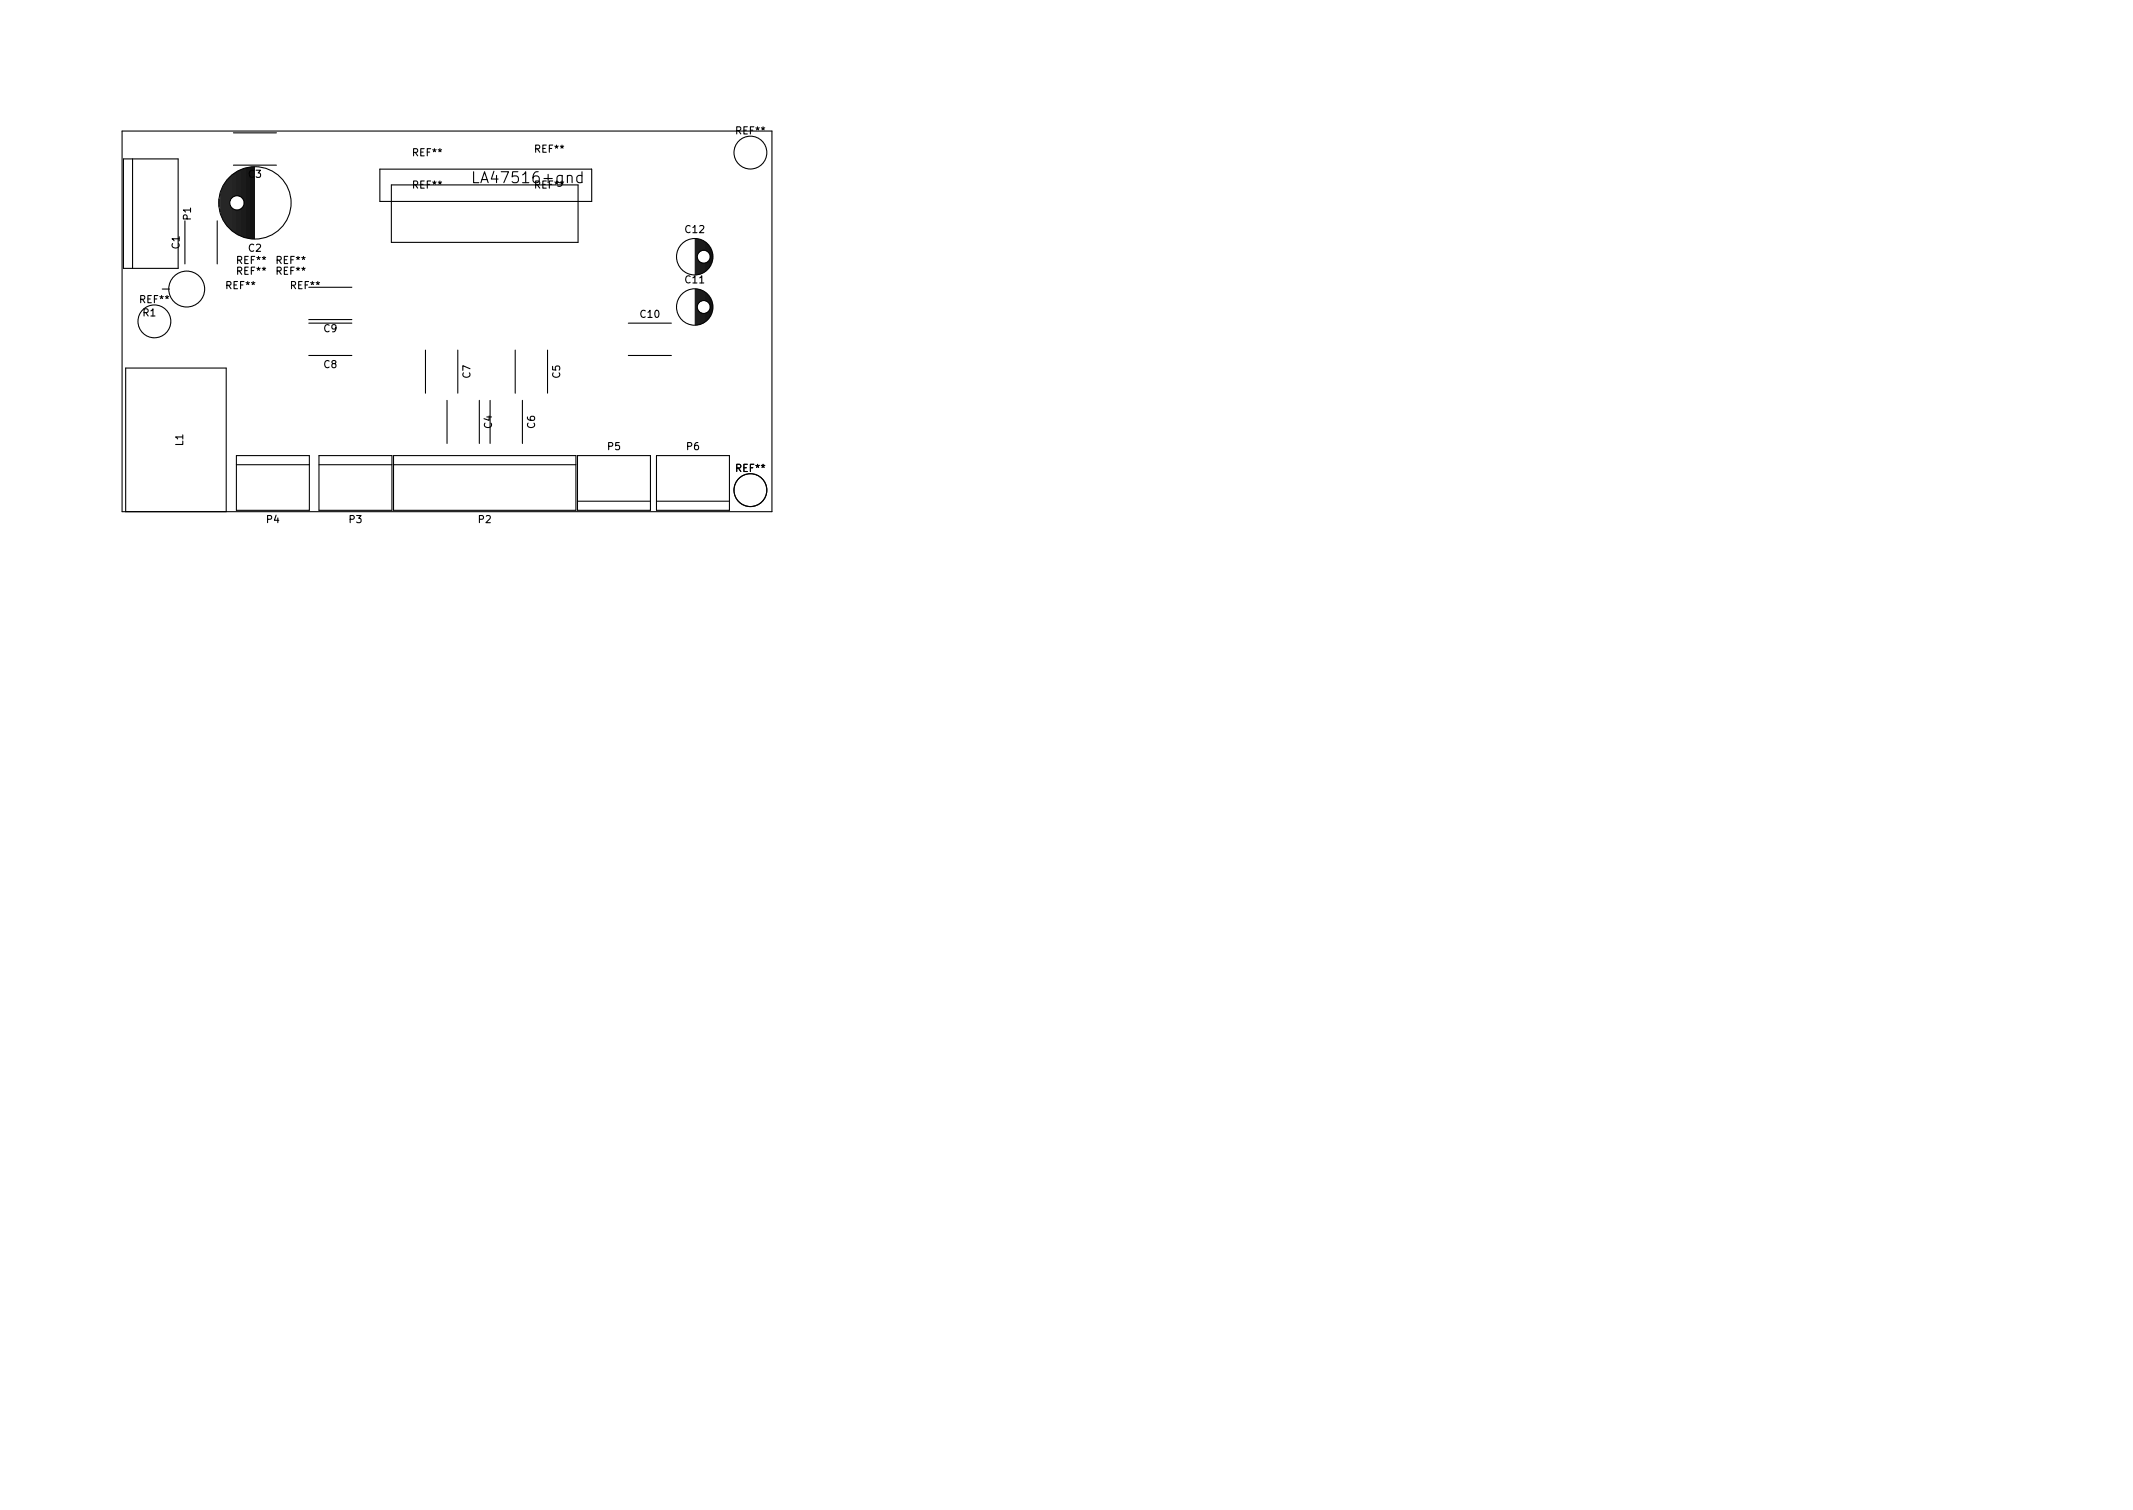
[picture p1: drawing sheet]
<svg xmlns="http://www.w3.org/2000/svg" width="297mm" height="210mm" viewBox="0 0 297 210" stroke-linecap="round" stroke-linejoin="round" font-family="sans-serif">
<defs><g id="words">
<text font-size="2.1" x="66.6" y="25.5">LA47516+gnd</text>
<g font-size="1.4">
<text x="57.6" y="21.7">REF**</text>
<text x="74.6" y="21.2">REF**</text>
<text x="102.6" y="18.7">REF**</text>
<text x="34.6" y="24.7">C3</text>
<text x="57.6" y="26.2">REF**</text>
<text x="74.6" y="26.2">REF**</text>
<text x="25" y="34.6" transform="rotate(-90 25 34.6)">C1</text>
<text x="26.6" y="30.6" transform="rotate(-90 26.6 30.6)">P1</text>
<text x="34.6" y="35">C2</text>
<text x="95.5" y="32.4">C12</text>
<text x="31.6" y="40.2">REF**</text>
<text x="33.1" y="38.2">REF**</text>
<text x="33.1" y="36.7">REF**</text>
<text x="38.6" y="38.2">REF**</text>
<text x="38.6" y="36.7">REF**</text>
<text x="40.6" y="40.2">REF**</text>
<text x="95.5" y="39.4">C11</text>
<text x="19.6" y="42.2">REF**</text>
<text x="19.9" y="44">R1</text>
<text x="45.1" y="46.2">C9</text>
<text x="89.2" y="44.2">C10</text>
<text x="45.1" y="51.2">C8</text>
<text x="65.5" y="52.6" transform="rotate(-90 65.5 52.6)">C7</text>
<text x="78" y="52.6" transform="rotate(-90 78 52.6)">C5</text>
<text x="68.5" y="59.6" transform="rotate(-90 68.5 59.6)">C4</text>
<text x="74.5" y="59.6" transform="rotate(-90 74.5 59.6)">C6</text>
<text x="25.5" y="62.1" transform="rotate(-90 25.5 62.1)">L1</text>
<text x="84.6" y="62.7">P5</text>
<text x="95.6" y="62.7">P6</text>
<text x="102.6" y="65.7">REF**</text>
<text x="37.1" y="72.8">P4</text>
<text x="48.6" y="72.8">P3</text>
<text x="66.6" y="72.8">P2</text>
</g>
</g></defs>
<g fill="none" stroke="#000" stroke-width=".15">
<path d="M17 18.2h90.5v53h-90.5zM32.5 18.5h6M17.2 22.1h7.6v15.3h-7.6zM18.5 22.1v15.3M25.8 30.7v6M30.2 30.7v6M30.5 27.7v1M30.7 27v2.5M30.8 26.5v3.5M30.9 26.2v4.1M31.1 25.9v4.7M31.2 25.7v5.1"/>
<path d="M31.4 25.4v5.7M31.5 25.2v6.1M31.6 25.1v6.3M31.8 24.9v6.7M31.9 24.8v6.9M32.1 24.6v3.3M32.1 28.6v3.3M32.2 24.5v3.1M32.2 28.9v3.1M32.3 24.4v3.1M32.3 29v3.1M32.5 24.3v3.1"/>
<path d="M32.5 29.1v3.1M32.5 23h6M32.6 24.2v3.1M32.6 29.2v3.1M32.8 24.1v3.2M32.8 29.2v3.2M32.9 24v3.3M32.9 29.2v3.3M33 23.9v3.3M33 29.2v3.4M33.2 23.8v3.5M33.2 29.2v3.5"/>
<path d="M33.3 23.7v3.6M33.3 29.2v3.6M33.5 23.7v3.7M33.5 29.1v3.7M33.6 23.6v3.9M33.6 29v3.9M33.7 23.6v4M33.7 28.9v4M33.9 23.5v4.3M33.9 28.7v4.3M34 23.5v9.5M34.2 23.4v9.7"/>
<path d="M34.3 23.4v9.7M34.4 23.4v9.7M34.6 23.3v9.9M34.7 23.3v9.9M34.9 23.3v9.9M35 23.3v9.9M35.1 23.3v9.9M35.3 23.3v9.9M35.4 23.2v10M43 40h6M52.9 23.5h29.5v4.5h-29.5zM54.5 25.7h26v8h-26z"/>
<path d="M66 23.9v1.5h.7M81 24.5l-.4-.1-.3 .3v.4l.2 .3h.1h.4M81 23.9v1.5M96.8 33.2v5M97 33.3v4.9M97.1 33.3v2.4M97.1 35.8v2.4M97.2 33.3v2M97.2 36.2v2M97.4 33.3v1.8M97.4 36.4v1.8M97.5 33.4v1.6"/>
<path d="M97.5 36.5v1.6M97.7 33.4v1.5M97.7 36.6v1.5M97.8 33.5v1.4M97.8 36.6v1.4M97.9 33.6v1.3M97.9 36.6v1.3M98.1 33.6v1.3M98.1 36.6v1.3M98.2 33.7v1.2M98.2 36.6v1.2M98.4 33.8v1.1"/>
<path d="M98.4 36.6v1.1M98.5 34v1M98.5 36.5v1M98.6 34.1v1M98.6 36.4v1M98.8 34.3v1M98.8 36.2v1M98.9 34.5v2.5M99.1 34.8v1.9M99.2 35.3v.9M22.6 40.2h1M43 49.5h6"/>
<path d="M43 45h6M43 44.5h6M59.3 48.7v6M62.3 55.7v6M63.7 48.7v6M66.7 55.7v6M68.3 55.7v6M71.7 48.7v6M72.7 55.7v6M76.3 48.7v6M87.5 49.5h6M87.5 45h6"/>
<path d="M96.8 40.2v5M97 40.3v4.9M97.1 40.3v2.4M97.1 42.8v2.4M97.2 40.3v2M97.2 43.2v2M97.4 40.3v1.8M97.4 43.4v1.8M97.5 40.4v1.6M97.5 43.5v1.6M97.7 40.4v1.5M97.7 43.6v1.5"/>
<path d="M97.8 40.5v1.4M97.8 43.6v1.4M97.9 40.6v1.3M97.9 43.6v1.3M98.1 40.6v1.3M98.1 43.6v1.3M98.2 40.7v1.2M98.2 43.6v1.2M98.4 40.8v1.1M98.4 43.6v1.1M98.5 41v1M98.5 43.5v1"/>
<path d="M98.6 41.1v1M98.6 43.4v1M98.8 41.3v1M98.8 43.2v1M98.9 41.5v2.5M99.1 41.8v1.9M99.2 42.3v.9M17.5 71.2v-20h14v20M32.9 63.4h10.2v7.7h-10.2zM32.9 64.7h10.2M44.4 63.4h10.2v7.7h-10.2zM44.4 64.7h10.2"/>
<path d="M54.8 63.4h25.4v7.7h-25.4zM54.8 64.7h25.4M80.4 63.4h10.2v7.7h-10.2zM80.4 69.8h10.2M91.4 63.4h10.2v7.7h-10.2zM91.4 69.8h10.2"/>
<circle cx="33" cy="28.2" r="1"/>
<circle cx="35.5" cy="28.2" r="5"/>
<circle cx="96.7" cy="35.7" r="2.54"/>
<circle cx="98" cy="35.7" r=".9"/>
<circle cx="104.5" cy="21.2" r="2.29"/>
<circle cx="21.5" cy="44.7" r="2.29"/>
<circle cx="26" cy="40.2" r="2.5"/>
<circle cx="96.7" cy="42.7" r="2.54"/>
<circle cx="98" cy="42.7" r=".9"/>
<circle cx="104.5" cy="68.2" r="2.29"/>
</g>
<use href="#words"/>
</svg>
